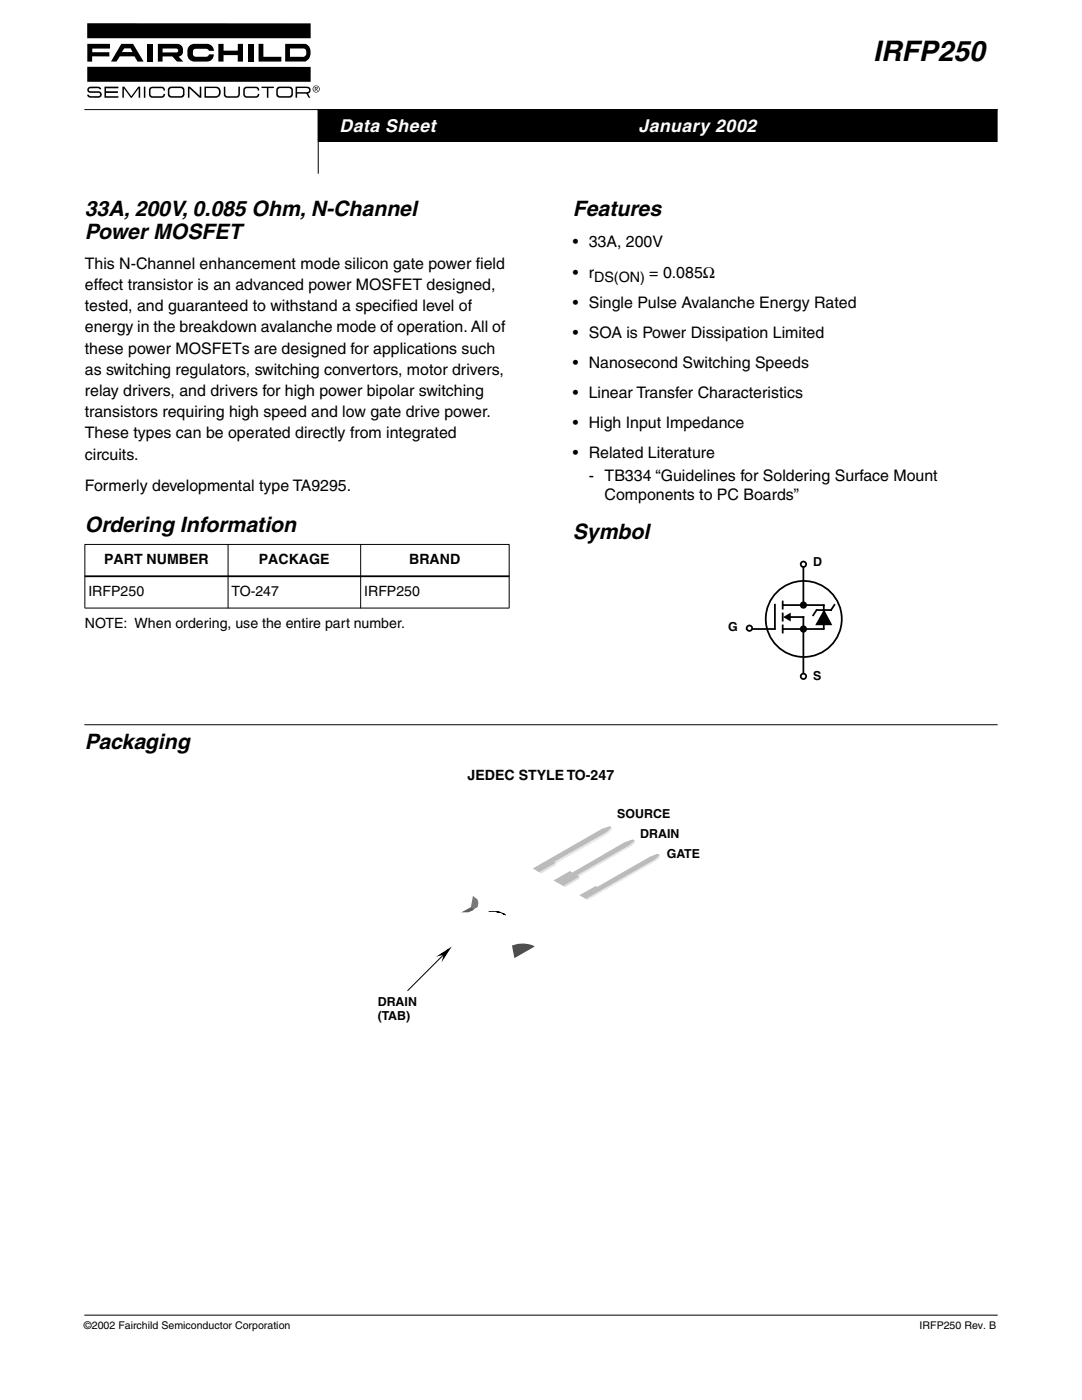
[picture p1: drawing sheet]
<svg xmlns="http://www.w3.org/2000/svg" width="216mm" height="279mm" viewBox="0 0 216 279" stroke-linecap="round" stroke-linejoin="round" font-family="sans-serif">
<defs><g id="words">
<text font-size="5.6" x="174.3" y="12.2">IRFP250</text>
<g font-size="4.2">
<text x="16.9" y="43">33A, 200V, 0.085 Ohm, N-Channel</text>
<text x="16.9" y="47.6">Power MOSFET</text>
<text x="114.3" y="43">Features</text>
<text x="16.9" y="106.2">Ordering Information</text>
<text x="114.3" y="107.6">Symbol</text>
<text x="16.9" y="149.6">Packaging</text>
</g>
<g font-size="3.5" fill="#fff">
<text x="67.7" y="26.3">Data Sheet</text>
<text x="127.4" y="26.3">January 2002</text>
</g>
<g font-size="3.2">
<text x="16.9" y="53.6">This N-Channel enhancement mode silicon gate power f</text>
<text x="94.9" y="53.6">ield</text>
<text x="114.3" y="49.4">• 33A, 200V</text>
<text x="16.9" y="57.9">effect transistor is an advanced power MOSFET designed,</text>
<text x="114.3" y="55.4">• r</text>
<text x="129.6" y="55.4">= 0.085Ω</text>
<text x="16.9" y="62.1">tested, and guaranteed to withstand a specif</text>
<text x="78.3" y="62.1">ied level of</text>
<text x="114.3" y="61.4">• Single Pulse Avalanche Energy Rated</text>
<text x="16.9" y="66.3">energy in the breakdown avalanche mode of operation. All of</text>
<text x="16.9" y="70.6">these power MOSFETs are designed for applications such</text>
<text x="114.3" y="67.4">• SOA is Power Dissipation Limited</text>
<text x="16.9" y="74.8">as switching regulators, switching convertors, motor drivers,</text>
<text x="114.3" y="73.4">• Nanosecond Switching Speeds</text>
<text x="16.9" y="79">relay drivers, and drivers for high power bipolar switching</text>
<text x="16.9" y="83.3">transistors requiring high speed and low gate drive power.</text>
<text x="114.3" y="79.4">• Linear Transfer Characteristics</text>
<text x="16.9" y="87.5">These types can be operated directly from integrated</text>
<text x="114.3" y="85.4">• High Input Impedance</text>
<text x="16.9" y="91.7">circuits.</text>
<text x="114.3" y="91.4">• Related Literature</text>
<text x="117.5" y="96">- TB334 “Guidelines for Soldering Surface Mount</text>
<text x="16.9" y="98.1">Formerly developmental type TA9295.</text>
<text x="120.7" y="99.8">Components to PC Boards”</text>
</g>
<text font-size="2.9" x="118.5" y="56.2">DS(ON)</text>
<g font-size="2.8">
<text x="20.8" y="112.7">PART NUMBER</text>
<text x="51.7" y="112.7">PACKAGE</text>
<text x="81.7" y="112.7">BRAND</text>
<text x="17.6" y="119">IRFP250</text>
<text x="46.2" y="119">TO-247</text>
<text x="72.7" y="119">IRFP250</text>
<text x="16.9" y="125.4">NOTE: When ordering, use the entire part number.</text>
<text x="93.3" y="155.7">JEDEC STYLE TO-247</text>
</g>
<g font-size="2.5">
<text x="162.2" y="112.9">D</text>
<text x="145.3" y="125.9">G</text>
<text x="162.2" y="135.6">S</text>
<text x="123.2" y="163.2">SOURCE</text>
<text x="127.8" y="167.2">DRAIN</text>
<text x="133.1" y="171.2">GATE</text>
<text x="75.4" y="200.8">DRAIN</text>
<text x="75.4" y="203.5">(TAB)</text>
</g>
<g font-size="2.1">
<text x="16.8" y="265.3">©2002 Fairchild Semiconductor Corporation</text>
<text x="183.5" y="265.3">IRFP250 Rev. B</text>
</g>
</g></defs>
<path d="M63.5 21.9h135.5v6.3h-135.5z" fill="#000"/>
<path d="M16.9 21.9h182.1M63.5 21.9h135.5v6.3h-135.5zM63.5 22v12.6M16.9 262.5h182.1" fill="none" stroke="#000" stroke-width=".2"/>
<path d="M17.2 4.5h46.6v15.1h-46.6z" fill="#fff"/>
<g fill="#000">
<path d="M17.6 17.5l.5-.2h1.4a.59 .59 0 0 1 .7 .5l-.8-.2h-1.3l-.3 .1-.1 .2 .2 .3h.2h1.6a.65 .65 0 0 1 .6 .7 .65 .65 0 0 1-.7 .6h-1.5a.66 .66 0 0 1-.7-.6h.3l.4 .3h1.6a.33 .33 0 0 0 .3-.3 .33 .33 0 0 0-.3-.4h-1.6a.6 .6 0 0 1-.6-.3 .6 .6 0 0 1 .1-.7zM17.4 8.8h4.5v.9h-3.5v.7h3.4v.9l-3.4-.1v1.1h-1zM20.8 17.3h2.8v.3h-2.5v.6h2.4v.4h-2.4v.6h2.5v.3h-2.8zM24.4 17.3h.4l1.4 1.9 1.4-1.9h.4v2.2h-.3v-1.9l-1.4 1.9h-.2l-1.4-1.9v1.9h-.3zM29.4 8.8h1v3.5h-1zM29.9 17.5l.5-.2h1.9a.68 .68 0 0 1 .6 .8h-.3v-.3l-.4-.2h-1.8l-.3 .2-.1 1 .1 .2 .3 .2h1.8l.4-.2v-.3h.3a.68 .68 0 0 1-.6 .8h-1.9a.67 .67 0 0 1-.7-.7v-.8zM37.5 17.3h.4l2 1.8v-1.8h.3v2.2h-.4l-2-1.9v1.9h-.3zM37.7 9.3l.6-.5h.5h2.5a1.41 1.41 0 0 1 1.4 1.4h-1l-.3-.4-.2-.1-2.4 .1a.88 .88 0 0 0 .2 1.5h2.2h.2l.3-.4h1a1.36 1.36 0 0 1-1.4 1.4h-2.5a1.59 1.59 0 0 1-1.4-2.2zM43.6 8.8h1v1.3h2.8v-1.3h1.1v3.5h-1.1v-1.3h-2.8v1.3h-1zM44.7 17.3h.3v1.5l.2 .4h2.2l.2-.5v-1.4h.3v1.4a.68 .68 0 0 1-.7 .8h-1.9a.67 .67 0 0 1-.6-.7zM49.6 8.8h1v3.5h-1zM48.7 17.5l.5-.2h1.9a.68 .68 0 0 1 .6 .8h-.3v-.3l-.4-.2h-1.8l-.3 .2-.1 1 .2 .4h.2h1.8l.4-.2v-.3h.3a.68 .68 0 0 1-.6 .8h-1.9a.67 .67 0 0 1-.7-.7v-.8z"/>
<path d="M51.6 8.8h1v2.5h3.5v1h-4.5zM52.2 17.3h2.5v.3h-1.1v1.9h-.3v-1.9h-1.1zM17.4 4.6l44.6 .1v2.9h-44.6zM17.4 13.3l44.6 .1v2.9h-44.6z"/>
<path d="M24.2 8.8l-2.1 3.5h1.1l.7-1.1h2.9l.6 1.1h1.3l-2.1-3.5zM24.8 9.7h1.3l.3 .7h-2.1z"/>
<path d="M31.5 8.8v3.5h.9v-1h2l.9 1h1.3l-1-1a1.32 1.32 0 0 0 .9-1.3 1.32 1.32 0 0 0-1-1.2zM32.4 9.7h2.8a.39 .39 0 0 1 .4 .4 .39 .39 0 0 1-.4 .4h-2.8z"/>
<path d="M33.7 17.5a1.77 1.77 0 0 0 0 1.8l.5 .2h1.9a.67 .67 0 0 0 .7-.7v-.8a.67 .67 0 0 0-.7-.7h-1.9zM33.9 17.8l.4-.2h2a1.19 1.19 0 0 1 .1 1.4l-.4 .2-2-.1a1.19 1.19 0 0 1-.1-1.3z"/>
<path d="M40.8 17.3v2.2h2.3a1.12 1.12 0 0 0 .9-1.3 1.12 1.12 0 0 0-1.2-.9zM41.1 17.6h2a.85 .85 0 0 1 .6 .8 .85 .85 0 0 1-.6 .8h-2z"/>
<path d="M55.3 17.5a1.78 1.78 0 0 0 0 1.8l.5 .2h2a.67 .67 0 0 0 .6-.7v-.8a.67 .67 0 0 0-.6-.7h-2zM55.7 17.6h2.2a1.19 1.19 0 0 1 .2 1.4l-.4 .2-2-.1a1.19 1.19 0 0 1-.2-1.3z"/>
<path d="M56.9 8.8v3.5h4a1.96 1.96 0 0 0 .1-3.5zM57.9 9.7h2.7a.9 .9 0 0 1 .5 .8 .9 .9 0 0 1-.5 .8h-2.7z"/>
<path d="M59 17.3v2.2h.3v-.8h1.8l.5 .8h.3l-.4-.8a.71 .71 0 0 0 .5-.6 .71 .71 0 0 0-.4-.8zM59.3 17.6h2.1l.3 .4-.2 .3-.2 .1h-2z"/>
<path d="M62.5 17.8a.6 .6 0 0 1 1.2 0 .6 .6 0 0 1-1.2 0zM62.4 17.8a.7 .7 0 0 0 1.4 0 .7 .7 0 0 0-1.4 0zM62.8 17.4v.8h.1v-.4l.5 .4-.2-.4 .2-.1v-.2zM62.9 17.5h.3v.2h-.3z"/>
</g>
<path d="M28.9 17.3v2.2" fill="none" stroke="#000" stroke-width=".3"/>
<path d="M16.9 142.5h182.1v4.3h-182.1z" fill="#fff"/>
<path d="M16.9 108.7h84.7M16.9 108.7v12.6M45.5 108.6v12.8M72 108.6v12.8M101.6 108.7v12.6M16.9 121.4h84.7M16.9 144.6h182.1" fill="none" stroke="#000" stroke-width=".2"/>
<path d="M16.9 115h84.7" fill="none" stroke="#000" stroke-width=".35"/>
<circle cx="160.4" cy="123.5" r="7.6" fill="#fff"/>
<g fill="none" stroke="#000" stroke-width=".35">
<path d="M160.3 112.2v8.5M149 125.5h5.6M154.6 120.7v4.7M156.2 120v1.5M156.2 122.4v1.5M156.2 124.8v1.4M156.3 125.5h8.1M156.4 120.8h8M156.6 123.1l1-.5v1.1zM157.8 123.1h2.5M160.3 123.1v12.2M162.9 121.8l-.6 1"/>
<path d="M163 121.7h2.8M164.4 120.9v4.5M164.4 122l1.4 2.6h-2.8zM166.5 120.7l-.7 1"/>
<circle cx="160.3" cy="125.5" r=".54"/>
<circle cx="160.3" cy="120.8" r=".54"/>
<circle cx="160.4" cy="123.5" r="7.6"/>
</g>
<path d="M156.6 123.1l1-.5v1.1zM164.4 122l1.4 2.6h-2.8z" fill="#000"/>
<g fill="#000">
<circle cx="160.3" cy="125.5" r=".54"/>
<circle cx="160.3" cy="120.8" r=".54"/>
</g>
<circle cx="160.3" cy="112.6" r=".54" fill="#fff"/>
<circle cx="160.3" cy="112.6" r=".54" fill="none" stroke="#000" stroke-width=".35"/>
<circle cx="160.3" cy="135" r=".54" fill="#fff"/>
<circle cx="160.3" cy="135" r=".54" fill="none" stroke="#000" stroke-width=".35"/>
<circle cx="149.5" cy="125.4" r=".54" fill="#fff"/>
<circle cx="149.5" cy="125.4" r=".54" fill="none" stroke="#000" stroke-width=".35"/>
<path d="M87 164.8h44.6v29.3h-44.6z" fill="#fff"/>
<path d="M125.6 168.7l1.1-.9-.1 .5-1 .8z" fill="#e3e3e3"/>
<path d="M115 174.7l10.6-6v.4l-10.1 5.8z" fill="#e6e6e6"/>
<path d="M112.3 176.8l3.3-1.8v.4l-2.9 1.6z" fill="#e0e0e0"/>
<path d="M110.5 175.7l3.2-1.9 .5 .3 10.5-6 1.6-.6 .4 .3-1.1 .9-10.5 6 .5 .3-3.2 1.8z" fill="#bababa"/>
<path d="M130.6 171.6l1-1v.6l-1 .7z" fill="#e0e0e0"/>
<path d="M116.8 179.4l13.8-7.9v.4l-13.4 7.7z" fill="#e6e6e6"/>
<path d="M115.6 178.7l3.3-1.9 .3 .2 10.5-6 1.5-.6 .4 .2-1 1-13.7 7.8z" fill="#bababa"/>
<path d="M110.4 172l8.2-4.7 3.4-2.2 .1 .5-1 .9-10.3 5.9z" fill="#e6e6e6"/>
<path d="M107.6 174.1l3.3-1.9v.5l-2.9 1.6z" fill="#e0e0e0"/>
<path d="M106.3 173.3l13.8-7.9 1.5-.5 .4 .2-1 1-10.5 5.9 .4 .2-3.3 1.9z" fill="#bababa"/>
<path d="M102.2 188.7a5.5 5.5 0 0 1 4.5 .2l-4.1 2.3z" fill="#4d4d4d"/>
<path d="M92 182.1l2-1.1 .5 .1 .2 .3-.3 .3-.9 .4z" fill="#616161"/>
<path d="M94.4 178.8l.9 .7 .2 .7-.2 .8-.8 .4-.5-.4z" fill="#757575"/>
<path d="M97.5 181.8h1.1v.2h-1.1zM98.6 181.8l1.1 .2v.1l-.7-.1v-.2l.9 .2 .8 .4-.1 .2-.3-.2 .1-.2 .6 .4-.1 .1-.6-.3 .1-.2 .3 .2-.1 .2-.8-.4 .1-.2v.2l-.9-.2v-.2l.7 .2v.1l-1.1-.1z" fill="#000"/>
<path d="M88.8 190.3l-7.5 7.4" fill="none" stroke="#000" stroke-width=".2"/>
<path d="M88 190.5l1.5-1-.9 1.5 .2-.7z" fill="none" stroke="#000" stroke-width=".35"/>
<path d="M88 190.5l1.5-1-.9 1.5 .2-.7z" fill="#000"/>
<use href="#words"/>
</svg>
